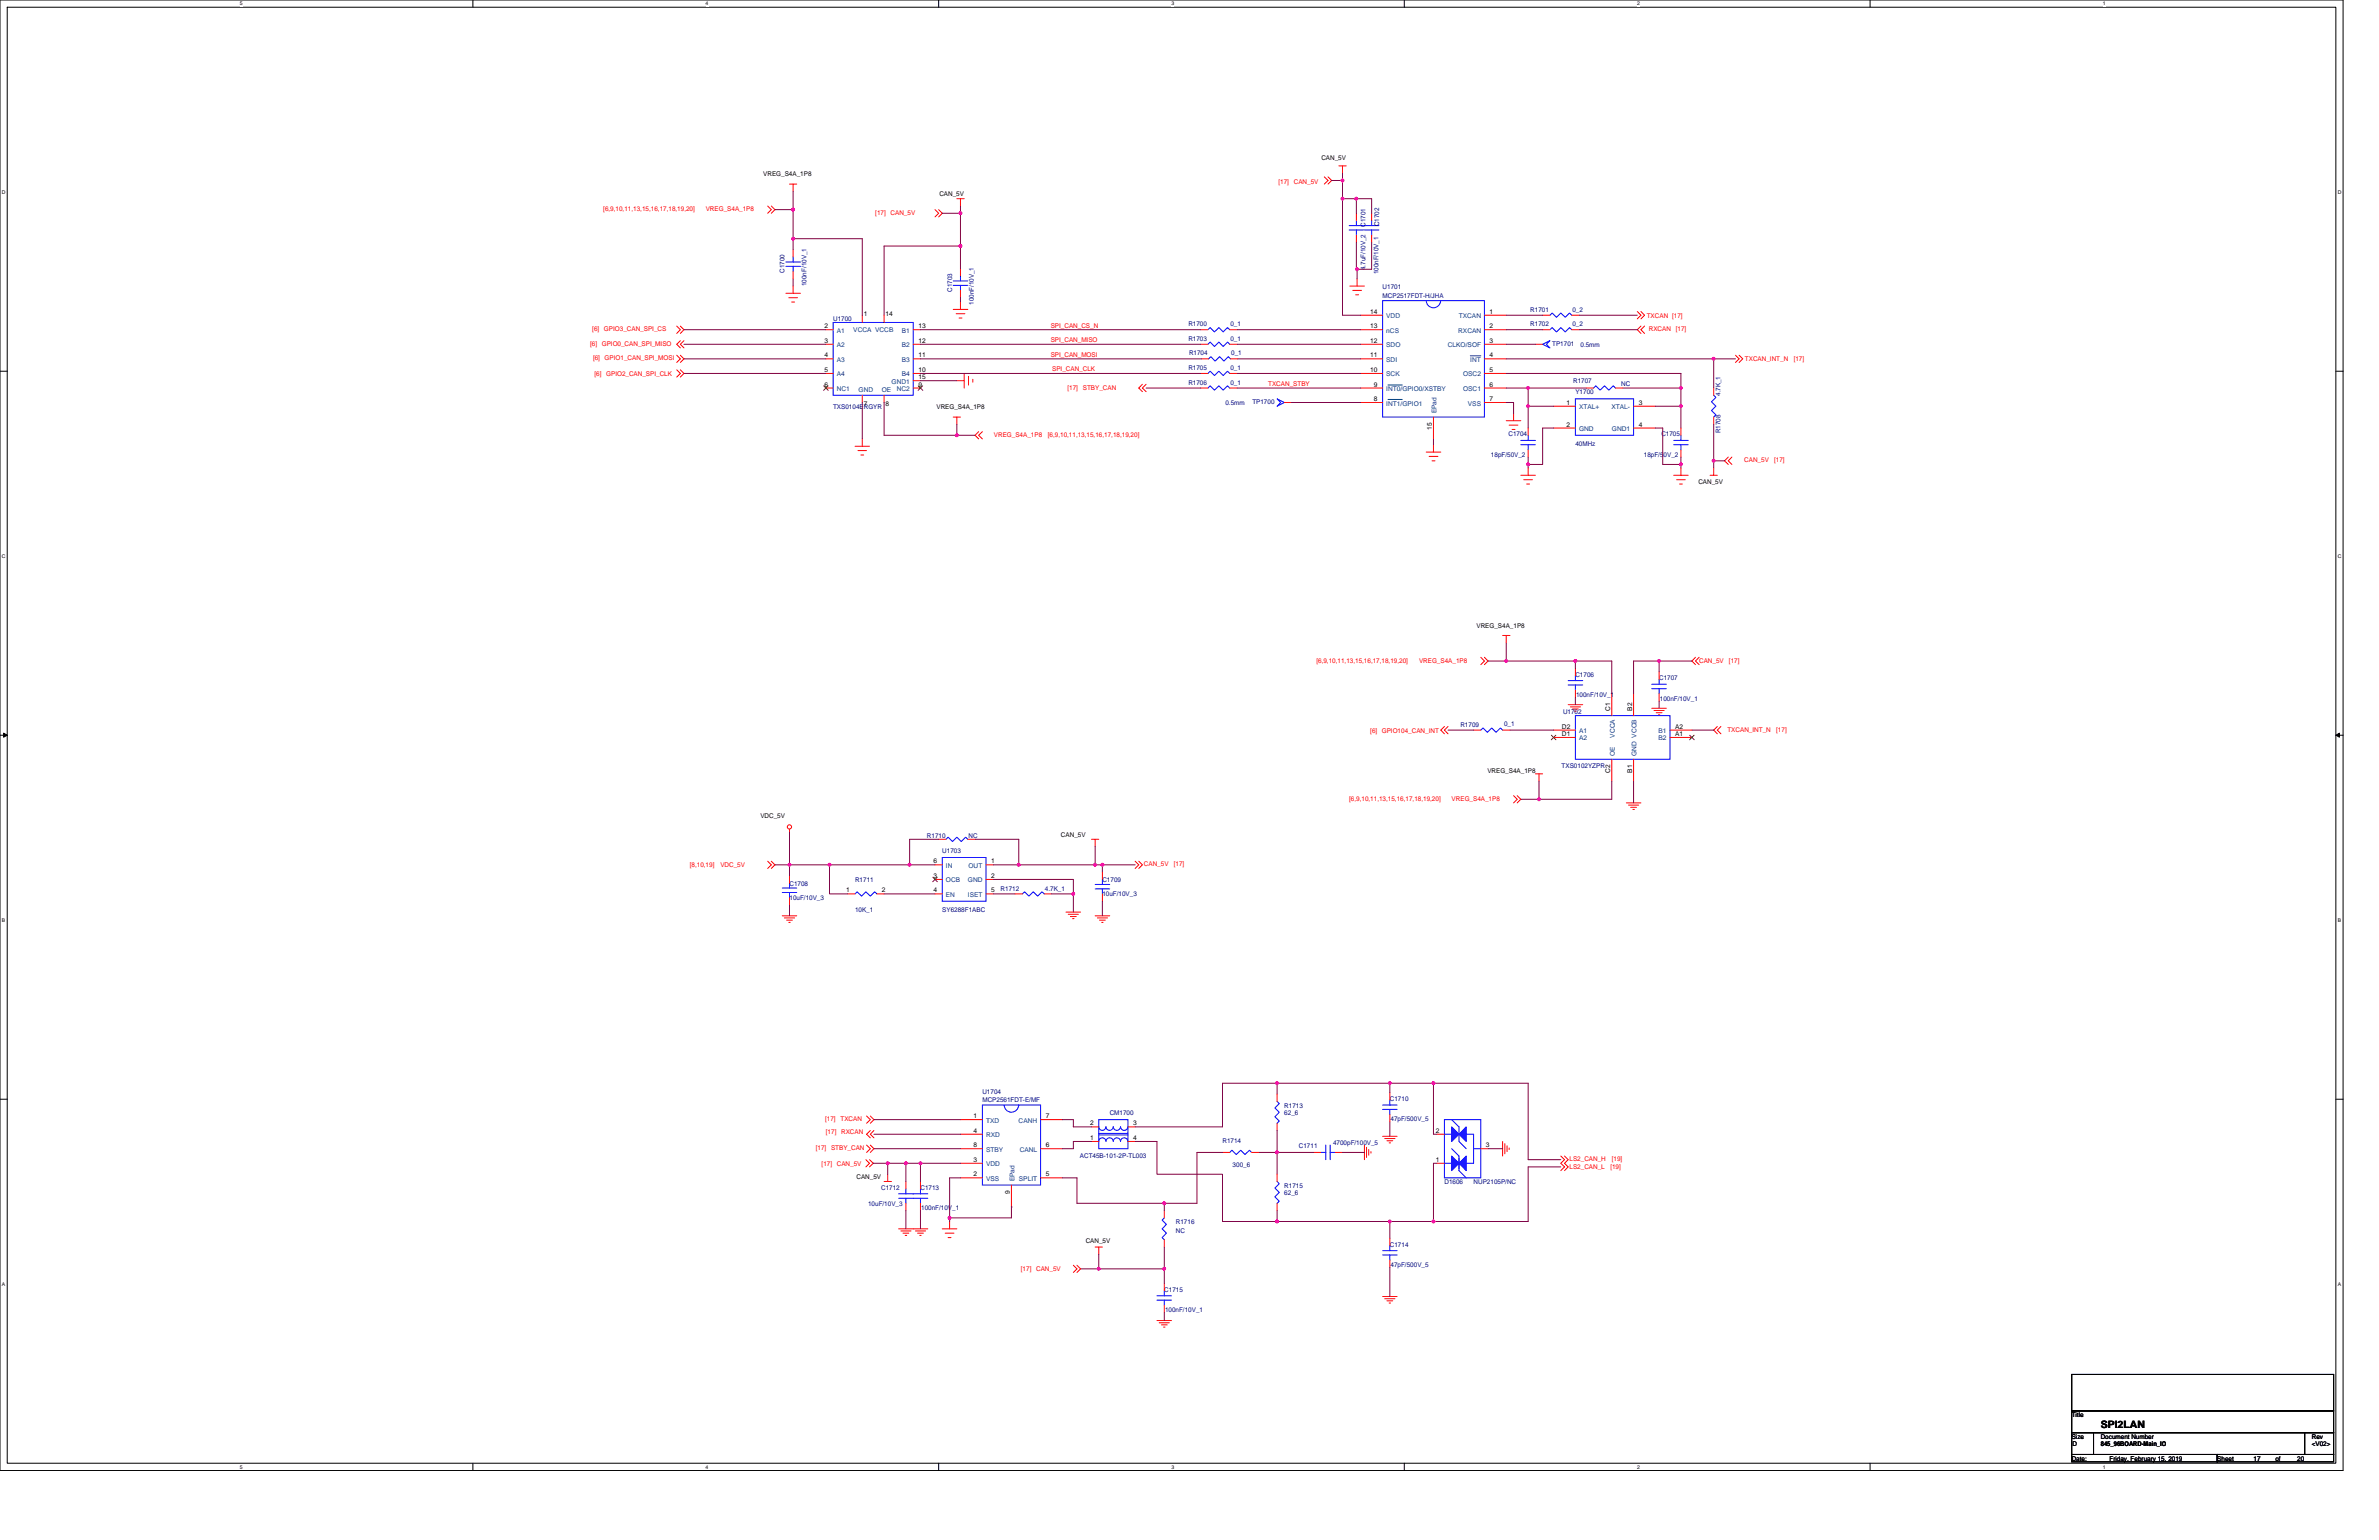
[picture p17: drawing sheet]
<svg xmlns="http://www.w3.org/2000/svg" width="432mm" height="279mm" viewBox="0 0 432 279" stroke-linecap="round" stroke-linejoin="round" font-family="sans-serif">
<defs><g id="words">
<text font-size="1.8" x="381.3" y="259">SPI2LAN</text>
<g font-size="1.2">
<text x="239.8" y="29.1">CAN_5V</text>
<text x="138.5" y="32">VREG_S4A_1P8</text>
<text x="170.5" y="35.6">CAN_5V</text>
<text x="149.6" y="59.5">2</text>
<text x="156.8" y="57.3">1</text>
<text x="160.7" y="57.3">14</text>
<text x="166.7" y="59.5">13</text>
<text x="248.7" y="56.9">14</text>
<text x="248.7" y="59.5">13</text>
<text x="270.4" y="56.9">1</text>
<text x="270.4" y="59.5">2</text>
<text x="149.6" y="62.2">3</text>
<text x="149.6" y="64.8">4</text>
<text x="166.7" y="62.2">12</text>
<text x="166.7" y="64.8">11</text>
<text x="248.7" y="62.2">12</text>
<text x="248.7" y="64.8">11</text>
<text x="270.4" y="64.8">4</text>
<text x="270.4" y="62.2">3</text>
<text x="149.6" y="67.5">5</text>
<text x="149.6" y="70.1">6</text>
<text x="166.7" y="68.8">15</text>
<text x="166.7" y="70.1">9</text>
<text x="166.7" y="67.5">10</text>
<text x="248.7" y="67.5">10</text>
<text x="249.4" y="70.1">9</text>
<text x="270.4" y="67.5">5</text>
<text x="270.4" y="70.1">6</text>
<text x="156.8" y="73.7">7</text>
<text x="160.7" y="73.7">8</text>
<text x="170" y="74.3">VREG_S4A_1P8</text>
<text x="249.4" y="72.7">8</text>
<text x="259.9" y="78" transform="rotate(-90 259.9 78)">15</text>
<text x="270.4" y="72.7">7</text>
<text x="284.4" y="73.4">1</text>
<text x="284.4" y="77.4">2</text>
<text x="297.4" y="73.4">3</text>
<text x="297.4" y="77.4">4</text>
<text x="308.3" y="87.9">CAN_5V</text>
<text x="268" y="113.9">VREG_S4A_1P8</text>
<text x="292.3" y="128.9" transform="rotate(-90 292.3 128.9)">C1</text>
<text x="296.2" y="128.9" transform="rotate(-90 296.2 128.9)">B2</text>
<text x="283.5" y="132.2">D2</text>
<text x="283.5" y="133.5">D1</text>
<text x="304" y="132.2">A2</text>
<text x="304" y="133.5">A1</text>
<text x="270" y="140.3">VREG_S4A_1P8</text>
<text x="292.3" y="140.2" transform="rotate(-90 292.3 140.2)">C2</text>
<text x="296.2" y="140.2" transform="rotate(-90 296.2 140.2)">B1</text>
<text x="138" y="148.5">VDC_5V</text>
<text x="192.6" y="151.8">CAN_5V</text>
<text x="153.6" y="161.9">1</text>
<text x="160.1" y="161.9">2</text>
<text x="169.4" y="161.9">4</text>
<text x="169.4" y="156.6">6</text>
<text x="169.4" y="159.3">3</text>
<text x="179.9" y="156.6">1</text>
<text x="179.9" y="159.3">2</text>
<text x="179.9" y="161.9">5</text>
<text x="176.7" y="202.9">1</text>
<text x="189.8" y="202.9">7</text>
<text x="176.7" y="205.5">4</text>
<text x="176.7" y="208.1">8</text>
<text x="189.8" y="208.1">6</text>
<text x="197.8" y="206.8">1</text>
<text x="197.8" y="204.2">2</text>
<text x="205.7" y="206.8">4</text>
<text x="205.7" y="204.2">3</text>
<text x="260.6" y="205.5">2</text>
<text x="269.7" y="208.1">3</text>
<text x="155.4" y="213.9">CAN_5V</text>
<text x="176.7" y="213.4">2</text>
<text x="176.7" y="210.8">3</text>
<text x="189.8" y="213.4">5</text>
<text x="260.6" y="210.8">1</text>
<text x="183.3" y="216.6" transform="rotate(-90 183.3 216.6)">9</text>
<text x="197.1" y="225.5">CAN_5V</text>
<text x="376" y="257.1">Title</text>
<text x="376" y="261">Size</text>
<text x="376.2" y="262.3">D</text>
<text x="381.3" y="261">Document Number</text>
<text x="381.3" y="262.3">845_96BOARD-Main_IO</text>
<text x="419.6" y="261">Rev</text>
<text x="419.6" y="262.3">&lt;V02&gt;</text>
<text x="376" y="265">Date:</text>
<text x="382.9" y="265">Friday, February 15, 2019</text>
<text x="402.4" y="265">Sheet</text>
<text x="409" y="265">17</text>
<text x="413" y="265">of</text>
<text x="417" y="265">20</text>
</g>
<g font-size="1.2" fill="#f00">
<text x="232.1" y="33.3">[17]</text>
<text x="234.8" y="33.3">CAN_5V</text>
<text x="109.5" y="38.3">[6,9,10,11,13,15,16,17,18,19,20]</text>
<text x="128.1" y="38.3">VREG_S4A_1P8</text>
<text x="158.9" y="39">[17]</text>
<text x="161.6" y="39">CAN_5V</text>
<text x="190.7" y="59.5">SPI_CAN_CS_N</text>
<text x="298.9" y="57.6">TXCAN [17]</text>
<text x="107.1" y="62.8">[6]</text>
<text x="107.5" y="60.1">[6]</text>
<text x="107.6" y="65.4">[6]</text>
<text x="109.2" y="62.8">GPIO0_CAN_SPI_MISO</text>
<text x="109.6" y="60.1">GPIO3_CAN_SPI_CS</text>
<text x="109.7" y="65.4">GPIO1_CAN_SPI_MOSI</text>
<text x="190.7" y="62.1">SPI_CAN_MISO</text>
<text x="190.7" y="64.7">SPI_CAN_MOSI</text>
<text x="299.3" y="60.1">RXCAN</text>
<text x="304.2" y="60.1">[17]</text>
<text x="316.7" y="65.6">TXCAN_INT_N</text>
<text x="325.6" y="65.6">[17]</text>
<text x="107.9" y="68.2">[6]</text>
<text x="110" y="68.2">GPIO2_CAN_SPI_CLK</text>
<text x="191" y="67.4">SPI_CAN_CLK</text>
<text x="193.8" y="70.8">[17]</text>
<text x="196.5" y="70.8">STBY_CAN</text>
<text x="230.2" y="70">TXCAN_STBY</text>
<text x="180.4" y="79.3">VREG_S4A_1P8</text>
<text x="190.2" y="79.3">[6,9,10,11,13,15,16,17,18,19,20]</text>
<text x="316.6" y="83.8">CAN_5V</text>
<text x="322" y="83.8">[17]</text>
<text x="238.9" y="120.2">[6,9,10,11,13,15,16,17,18,19,20]</text>
<text x="257.6" y="120.2">VREG_S4A_1P8</text>
<text x="308.4" y="120.2">CAN_5V</text>
<text x="313.8" y="120.2">[17]</text>
<text x="248.7" y="133">[6] GPIO104_CAN_INT</text>
<text x="313.5" y="132.8">TXCAN_INT_N</text>
<text x="322.4" y="132.8">[17]</text>
<text x="244.9" y="145.3">[6,9,10,11,13,15,16,17,18,19,20]</text>
<text x="263.5" y="145.3">VREG_S4A_1P8</text>
<text x="125.2" y="157.4">[8,10,19]</text>
<text x="130.7" y="157.4">VDC_5V</text>
<text x="207.6" y="157.2">CAN_5V</text>
<text x="213" y="157.2">[17]</text>
<text x="149.8" y="203.4">[17]</text>
<text x="152.5" y="203.4">TXCAN</text>
<text x="148.1" y="208.7">[17]</text>
<text x="149.9" y="205.8">[17]</text>
<text x="150.8" y="208.7">STBY_CAN</text>
<text x="152.7" y="205.8">RXCAN</text>
<text x="149.1" y="211.5">[17]</text>
<text x="151.9" y="211.5">CAN_5V</text>
<text x="284.9" y="210.7">LS2_CAN_H</text>
<text x="284.9" y="212">LS2_CAN_L</text>
<text x="292.3" y="212">[19]</text>
<text x="292.5" y="210.7">[19]</text>
<text x="185.3" y="230.5">[17]</text>
<text x="188.1" y="230.5">CAN_5V</text>
</g>
<g font-size="1.2" fill="#000080">
<text x="247.8" y="41.2" transform="rotate(-90 247.8 41.2)">C1701</text>
<text x="250.3" y="41.1" transform="rotate(-90 250.3 41.1)">C1702</text>
<text x="142.4" y="49.5" transform="rotate(-90 142.4 49.5)">C1700</text>
<text x="146.4" y="51.9" transform="rotate(-90 146.4 51.9)">100nF/10V_1</text>
<text x="172.8" y="53" transform="rotate(-90 172.8 53)">C1703</text>
<text x="247.8" y="49" transform="rotate(-90 247.8 49)">4.7uF/10V_2</text>
<text x="250.2" y="49.8" transform="rotate(-90 250.2 49.8)">100nF/10V_1</text>
<text x="251" y="52.5">U1701</text>
<text x="151.2" y="58.3">U1700</text>
<text x="176.8" y="55.3" transform="rotate(-90 176.8 55.3)">100nF/10V_1</text>
<text x="215.7" y="59.2">R1700</text>
<text x="223.3" y="59.2">0_1</text>
<text x="251" y="54.1">MCP2517FDT-H/JHA</text>
<text x="277.7" y="56.6">R1701</text>
<text x="277.7" y="59.2">R1702</text>
<text x="285.4" y="56.6">0_2</text>
<text x="285.4" y="59.2">0_2</text>
<text x="215.7" y="61.8">R1703</text>
<text x="215.8" y="64.5">R1704</text>
<text x="223.3" y="61.8">0_1</text>
<text x="223.5" y="64.5">0_1</text>
<text x="281.7" y="62.8">TP1701</text>
<text x="286.9" y="62.9">0.5mm</text>
<text x="215.7" y="69.8">R1706</text>
<text x="215.7" y="67.1">R1705</text>
<text x="223.3" y="69.8">0_1</text>
<text x="223.3" y="67.1">0_1</text>
<text x="285.5" y="69.5">R1707</text>
<text x="285.9" y="71.5">Y1700</text>
<text x="294.3" y="70">NC</text>
<text x="312.3" y="71.8" transform="rotate(-90 312.3 71.8)">4.7K_1</text>
<text x="151.2" y="74.1">TXS0104ERGYR</text>
<text x="222.4" y="73.5">0.5mm</text>
<text x="227.3" y="73.3">TP1700</text>
<text x="270.6" y="82.8">18pF/50V_2</text>
<text x="273.8" y="79.1">C1704</text>
<text x="285.9" y="80.9">40MHz</text>
<text x="298.4" y="82.8">18pF/50V_2</text>
<text x="301.5" y="79.1">C1705</text>
<text x="312.3" y="78.6" transform="rotate(-90 312.3 78.6)">R1708</text>
<text x="285.9" y="122.7">C1706</text>
<text x="301.1" y="123.4">C1707</text>
<text x="265.1" y="132">R1709</text>
<text x="273" y="131.7">0_1</text>
<text x="283.7" y="129.5">U1702</text>
<text x="286.1" y="126.4">100nF/10V_1</text>
<text x="301.3" y="127.1">100nF/10V_1</text>
<text x="283.4" y="139.4">TXS0102YZPR</text>
<text x="168.3" y="152.1">R1710</text>
<text x="171" y="154.7">U1703</text>
<text x="175.8" y="152.1">NC</text>
<text x="143.3" y="160.7">C1708</text>
<text x="155.2" y="160">R1711</text>
<text x="181.6" y="161.6">R1712</text>
<text x="189.7" y="161.6">4.7K_1</text>
<text x="200.1" y="160">C1709</text>
<text x="143.3" y="163.3">10uF/10V_3</text>
<text x="155.2" y="165.4">10K_1</text>
<text x="171" y="165.4">SY6288F1ABC</text>
<text x="200.1" y="162.6">10uF/10V_3</text>
<text x="178.3" y="198.4">U1704</text>
<text x="178.3" y="200">MCP2561FDT-E/MF</text>
<text x="201.4" y="202.2">CM1700</text>
<text x="233.1" y="200.9">R1713</text>
<text x="233.1" y="202.2">62_6</text>
<text x="252.3" y="199.7">C1710</text>
<text x="252.4" y="203.4">47pF/500V_5</text>
<text x="221.9" y="207.4">R1714</text>
<text x="235.8" y="208.3">C1711</text>
<text x="242" y="207.8">4700pF/100V_5</text>
<text x="159.9" y="216">C1712</text>
<text x="167.1" y="215.9">C1713</text>
<text x="196" y="210.2">ACT45B-101-2P-TL003</text>
<text x="223.7" y="211.8">300_6</text>
<text x="233.1" y="215.5">R1715</text>
<text x="262.2" y="214.8">D1606</text>
<text x="267.5" y="214.8">NUP2105P/NC</text>
<text x="157.6" y="218.9">10uF/10V_3</text>
<text x="167.2" y="219.6">100nF/10V_1</text>
<text x="233.1" y="216.8">62_6</text>
<text x="213.4" y="222.1">R1716</text>
<text x="213.4" y="223.6">NC</text>
<text x="252.3" y="226.2">C1714</text>
<text x="252.4" y="229.8">47pF/500V_5</text>
<text x="211.3" y="234.3">C1715</text>
<text x="211.5" y="238">100nF/10V_1</text>
</g>
<g font-size="1.2" fill="#004080">
<text x="251.6" y="57.7">VDD</text>
<text x="264.8" y="57.7">TXCAN</text>
<text x="151.9" y="60.4">A1</text>
<text x="151.9" y="63">A2</text>
<text x="151.9" y="65.7">A3</text>
<text x="154.9" y="60.3">VCCA VCCB</text>
<text x="163.7" y="63">B2</text>
<text x="163.7" y="65.7">B3</text>
<text x="163.7" y="60.4">B1</text>
<text x="251.6" y="60.4">nCS</text>
<text x="251.6" y="63">SDO</text>
<text x="251.6" y="65.7">SDI</text>
<text x="262.8" y="63">CLKO/SOF</text>
<text x="264.7" y="60.4">RXCAN</text>
<text x="266.9" y="65.7">INT</text>
<text x="151.9" y="68.3">A4</text>
<text x="151.9" y="71">NC1</text>
<text x="155.9" y="71.1">GND</text>
<text x="160" y="71.1">OE</text>
<text x="161.8" y="69.6">GND1</text>
<text x="162.8" y="71">NC2</text>
<text x="163.7" y="68.3">B4</text>
<text x="251.6" y="68.3">SCK</text>
<text x="251.6" y="71">INT0/GPIO0/XSTBY</text>
<text x="265.6" y="68.3">OSC2</text>
<text x="265.6" y="71">OSC1</text>
<text x="251.6" y="73.6">INT1/GPIO1</text>
<text x="260.7" y="75" transform="rotate(-90 260.7 75)">EPad</text>
<text x="266.4" y="73.6">VSS</text>
<text x="286.6" y="74.3">XTAL+</text>
<text x="292.5" y="74.3">XTAL-</text>
<text x="286.6" y="78.2">GND</text>
<text x="292.6" y="78.2">GND1</text>
<text x="286.6" y="133">A1</text>
<text x="286.6" y="134.3">A2</text>
<text x="293.1" y="137.1" transform="rotate(-90 293.1 137.1)">OE</text>
<text x="293.1" y="133.8" transform="rotate(-90 293.1 133.8)">VCCA</text>
<text x="297.1" y="137.1" transform="rotate(-90 297.1 137.1)">GND VCCB</text>
<text x="301" y="133">B1</text>
<text x="301" y="134.3">B2</text>
<text x="171.7" y="157.5">IN</text>
<text x="171.7" y="160.1">OCB</text>
<text x="175.7" y="160.1">GND</text>
<text x="175.8" y="157.5">OUT</text>
<text x="171.7" y="162.7">EN</text>
<text x="175.7" y="162.7">ISET</text>
<text x="179" y="203.7">TXD</text>
<text x="184.9" y="203.7">CANH</text>
<text x="179" y="206.3">RXD</text>
<text x="179" y="209">STBY</text>
<text x="185.1" y="209">CANL</text>
<text x="179" y="214.2">VSS</text>
<text x="179" y="211.6">VDD</text>
<text x="184.1" y="214.4" transform="rotate(-90 184.1 214.4)">EPad</text>
<text x="184.9" y="214.2">SPLIT</text>
</g>
<g font-size=".9">
<text x="43.6" y="1">5</text>
<text x="128.1" y="1">4</text>
<text x="212.6" y="1">3</text>
<text x="297.1" y="1">2</text>
<text x="381.7" y="1">1</text>
<text x=".3" y="35.2">D</text>
<text x="424.3" y="35.2">D</text>
<text x=".3" y="101.2">C</text>
<text x="424.3" y="101.2">C</text>
<text x=".3" y="167.3">B</text>
<text x="424.3" y="167.3">B</text>
<text x=".3" y="233.3">A</text>
<text x="424.3" y="233.3">A</text>
<text x="43.6" y="266.4">5</text>
<text x="128.1" y="266.4">4</text>
<text x="212.6" y="266.4">3</text>
<text x="297.1" y="266.4">2</text>
<text x="381.7" y="266.4">1</text>
</g>
</g></defs>
<path d="M0 0h425.3v266.8h-425.3zM1.3 1.3h422.7v264.2h-422.7z" fill="none" stroke="#000" stroke-width=".18"/>
<g fill="#fff">
<path d="M43.6 .1h.5v1.1h-.5z"/>
<path d="M43.6 265.6h.5v1.1h-.5z"/>
</g>
<path d="M85.8 0v1.3M85.8 265.5v1.3" fill="none" stroke="#000" stroke-width=".18"/>
<g fill="#fff">
<path d="M128.1 .1h.5v1.1h-.5z"/>
<path d="M128.1 265.6h.5v1.1h-.5z"/>
</g>
<path d="M170.4 0v1.3M170.4 265.5v1.3" fill="none" stroke="#000" stroke-width=".18"/>
<g fill="#fff">
<path d="M212.6 .1h.5v1.1h-.5z"/>
<path d="M212.6 265.6h.5v1.1h-.5z"/>
</g>
<path d="M254.9 0v1.3M254.9 265.5v1.3" fill="none" stroke="#000" stroke-width=".18"/>
<g fill="#fff">
<path d="M297.1 .1h.5v1.1h-.5z"/>
<path d="M297.1 265.6h.5v1.1h-.5z"/>
</g>
<path d="M339.4 0v1.3M339.4 265.5v1.3" fill="none" stroke="#000" stroke-width=".18"/>
<g fill="#fff">
<path d="M381.7 .1h.5v1.1h-.5z"/>
<path d="M381.7 265.6h.5v1.1h-.5z"/>
<path d="M.3 34.3h.7v1.1h-.7z"/>
<path d="M424.3 34.3h.7v1.1h-.7z"/>
<path d="M.3 100.4h.7v1h-.7z"/>
<path d="M424.3 100.4h.7v1h-.7z"/>
</g>
<path d="M0 67.4h1.3M424 67.4h1.3" fill="none" stroke="#000" stroke-width=".18"/>
<g fill="#fff">
<path d="M.3 166.4h.7v1.1h-.7z"/>
<path d="M424.3 166.4h.6v1.1h-.6z"/>
</g>
<path d="M0 133.4h1.3M424 133.4h1.3" fill="none" stroke="#000" stroke-width=".18"/>
<path d="M.7 133l.6 .4-.6 .4zM424 133.4l.6-.4v.8z" fill="#000" stroke="#000" stroke-width=".18"/>
<g fill="#fff">
<path d="M.3 232.5h.7v1h-.7z"/>
<path d="M424.3 232.5h.6v1h-.6z"/>
</g>
<path d="M0 199.4h1.3M424 199.4h1.3M376 249.4h47.6v6.6h-47.6zM376 256h47.6v3.9h-47.6zM376 259.9h4v4h-4zM380 259.9h38.3v4h-38.3zM418.3 259.9h5.3v4h-5.3zM376 263.9h26.4v1.3h-26.4zM402.4 263.9h21.2v1.3h-21.2z" fill="none" stroke="#000" stroke-width=".18"/>
<g fill="none" stroke="#f00" stroke-width=".18">
<path d="M139.3 37.4l.7 .6-.7 .7M140 37.4l.7 .6-.7 .7M143.3 33.4h1.3M144 33.4v1.3M169.7 38l.7 .7-.7 .6M170.4 38l.6 .7-.6 .6M173.7 36h1.3M174.3 36v1.4M240.4 32.1l.6 .6-.6 .7M241 32.1l.7 .6-.7 .7M243 30.1h1.3M243.7 30.1v1.3"/>
<path d="M246.2 38.7v1.3M249 38.7v1.3M122.8 59.2l.7 .6-.7 .7M123.5 59.2l.6 .6-.6 .7M142.6 53.2h2.7M143.2 54h1.6M143.7 54.8h.5M144 51.9v1.3M144 45.3v1.3M144 49.3v1.3M149.9 59.8h1.3M156.5 57.2v1.3"/>
<path d="M160.5 57.2v1.3M165.8 59.8h1.3M173 56.1h2.7M173.5 56.9h1.6M174.1 57.7h.5M174.3 54.8v1.3M174.3 48.7v1.4M174.3 52.7v1.3M217.9 59.8h1.3M223.2 59.8h1.3M245 51.9h2.6M245.5 52.7h1.6"/>
<path d="M246.1 53.5h.5M246.2 42.7v1.3M246.3 50.6v1.3M247 57.2h4M247 59.8h4M249 42.7v1.3M269.4 57.2h4M269.4 59.8h4M280 57.2h1.3M280 59.8h1.3M285.3 57.2h1.3M285.3 59.8h1.3"/>
<path d="M297.2 56.5l.6 .7-.6 .6M297.8 56.5l.7 .7-.7 .6M297.8 59.2l-.6 .6 .6 .7M298.5 59.2l-.7 .6 .7 .7M122.8 67.1l.7 .7-.7 .6M122.8 64.5l.7 .6-.7 .7M123.5 61.8l-.7 .7 .7 .6M123.5 67.1l.6 .7-.6 .6M123.5 64.5l.6 .6-.6 .7M124.1 61.8l-.6 .7 .6 .6M149.9 62.5h1.3M149.9 65.1h1.3"/>
<path d="M149.9 67.8h1.3M149.9 70.4h1.3M156.5 79.6v1.4M156.5 71.7v1.3M160.5 71.7v1.3M165.8 62.5h1.3M165.8 65.1h1.3M165.8 67.8h1.3M165.8 70.4h1.3M165.8 69.1h1.3M173 75.7h1.3M173.7 69.1h1.3"/>
<path d="M173.7 75.7v1.3M175 67.8v2.6M175.8 68.3v1.6M176.6 68.8v.5M177.6 78.3l-.6 .7 .6 .6M178.3 78.3l-.7 .7 .7 .6M207.3 69.7l-.6 .7 .6 .7M208 69.7l-.7 .7 .7 .7M217.9 62.5h1.3M217.9 70.4h1.3M217.9 67.8h1.3M218.1 65.1h1.3"/>
<path d="M223.2 62.5h1.3M223.2 70.4h1.3M223.2 67.8h1.3M223.3 65.1h1.4M233.1 73h1.3M247 62.5h4M247 65.1h4M247 67.8h4M247 70.4h4M247 73h4M260.2 75.7v3.9M269.4 62.5h4"/>
<path d="M269.4 65.1h4M269.4 67.8h4M269.4 70.4h4M269.4 73h4M273.4 76.3h2.6M273.9 77.1h1.6M274.4 77.9h.6M274.7 75v1.3M277.4 77.7v1.3M278.7 62.5h1.3M282 73.7h3.9M282 77.7h3.9"/>
<path d="M287.9 70.4h1.3M293.2 70.4h1.3M296.5 73.7h4M296.5 77.7h4M305.1 77.7v1.3M311 75.7v1.3M311 70.4v1.3M315 64.5l.7 .6-.7 .7M315.7 64.5l.6 .6-.6 .7M155.2 81h2.6M155.7 81.7h1.6M156.3 82.5h.5"/>
<path d="M258.9 82h2.6M259.4 82.8h1.6M259.9 83.6h.6M260.2 80.7v1.3M276 86.2h2.7M276.6 87h1.6M277.1 87.8h.5M277.4 81.6v1.3M277.4 84.9v1.3M303.8 86.2h2.6M304.3 87h1.6M304.8 87.8h.6"/>
<path d="M305.1 81.6v1.3M305.1 84.9v1.3M310.4 86.2h1.3M311 84.9v1.3M313.7 82.9l-.7 .7 .7 .7M314.3 82.9l-.6 .7 .6 .7M268.8 119.3l.6 .6-.6 .7M269.4 119.3l.7 .6-.7 .7M272.7 115.3h1.4M273.4 115.3v1.3M307.7 119.3l-.6 .6 .6 .7M308.4 119.3l-.7 .6 .7 .7"/>
<path d="M262.2 131.8l-.7 .7 .7 .6M262.8 131.8l-.6 .7 .6 .6M267.5 132.5h1.3M272.7 132.5h1.4M282 132.5h3.9M282 133.8h3.9M284.6 127.8h2.7M285 128.2h1.9M285.4 128.6h1.1M285.8 129h.3M285.9 121.2v1.4M285.9 125.2v1.3"/>
<path d="M292.5 125.9v3.9M292.5 137.8v3.9M296.5 137.8v3.9M296.5 125.9v3.9M299.8 128.5h2.7M300.2 128.9h1.8M300.6 129.3h1.1M301 129.7h.3M301.1 121.9v1.3M301.1 125.9v1.3M303.1 132.5h4M303.1 133.8h4"/>
<path d="M311.7 131.8l-.7 .7 .7 .6M312.4 131.8l-.7 .7 .7 .6M139.3 156.3l.7 .6-.7 .7M140 156.3l.7 .6-.7 .7M143.3 158.9v1.3M143.3 150.4v.6M169.7 156.9h1.3M169.7 159.6h1.3M170.4 152.3h1.3M175.7 152.3h1.3M179 156.9h1.3M179 159.6h1.3"/>
<path d="M198.1 152.3h1.3M198.8 152.3v1.3M200.1 158.2v1.4M206 156.3l.7 .6-.7 .7M206.7 156.3l.6 .6-.6 .7M274.7 144.4l.7 .6-.7 .7M275.4 144.4l.6 .6-.6 .7M278.7 140.4h1.3M279.3 140.4v1.3M295.2 145.7h2.6M295.6 146.1h1.8M296 146.5h1"/>
<path d="M296.4 146.9h.3M142 166.2h2.6M142.4 166.5h1.8M142.8 166.9h1M143.2 167.3h.2M143.3 162.9v1.3M153.9 162.2h1.3M159.2 162.2h1.3M169.7 162.2h1.3M179 162.2h1.3M184.2 162.2h1.4M189.5 162.2h1.3"/>
<path d="M193.5 165.5h2.6M193.9 165.9h1.8M194.3 166.3h1M194.7 166.7h.2M198.8 166.2h2.6M199.2 166.5h1.8M199.6 166.9h1M200 167.3h.2M200.1 162.2v1.3M231.8 198.5v1.3M252.3 198.2v1.4M157.2 210.4l.6 .7-.6 .6"/>
<path d="M157.3 202.5l.7 .6-.7 .7M157.3 207.8l.7 .6-.7 .7M157.8 210.4l.7 .7-.7 .6M158 205.1l-.7 .7 .7 .6M158 202.5l.6 .6-.6 .7M158 207.8l.6 .6-.6 .7M158.6 205.1l-.6 .7 .6 .6M160.5 214.4h1.3M161.1 213v1.4M164.4 214.4v1.3M164.4 218.3v1.3M167.1 214.4v1.3"/>
<path d="M167.1 218.3v1.3M174.3 203.1h4M174.3 213.7h4M174.3 211.1h4M174.3 205.8h4M174.3 208.4h4M183.6 215v4M188.9 203.1h3.9M188.9 208.4h3.9M188.9 213.7h3.9M198.1 207.1h1.3M198.1 204.4h1.3"/>
<path d="M204.7 207.1h1.3M204.7 204.4h1.3M211.3 219.6v1.4M221.9 209.1h1.3M227.2 209.1h1.3M231.8 213v1.4M231.8 218.3v1.3M231.8 203.8v1.3M238.4 209.1h1.3M242.4 209.1h1.3M247.6 207.8v2.6M248 208.2v1.8"/>
<path d="M248.4 208.6v1M248.8 208.9v.3M251 206.2h2.6M251.3 206.6h1.9M251.7 207h1.1M252.1 207.3h.3M252.3 202.2v1.3M260.9 211.1h1.3M260.9 205.8h1.3M268.8 208.4h1.3M272.7 207.1v2.6M273.1 207.5v1.8"/>
<path d="M273.5 207.9v1M273.9 208.3v.3M283.3 209.7l.7 .7-.7 .7 .7 .6-.7 .7M284 209.7l.6 .7-.6 .7 .6 .6-.6 .7M163.1 222.9h5.3M163.5 223.3h1.9M163.9 223.7h1.1M164.3 224.1h.3M166.2 223.3h1.8M166.5 223.7h1.1M166.9 224.1h.3M171 222.9h2.7"/>
<path d="M171.6 223.7h1.5M172.1 224.5h.5M172.4 221.6v1.3M194.8 229.6l.7 .6-.7 .7M195.5 229.6l.6 .6-.6 .7M198.8 226.3h1.3M199.4 226.3v1.3M210 239.6h2.6M210.4 240h1.8M211.3 224.9v1.4M211.3 232.9v1.3M211.3 236.8v1.3"/>
<path d="M251 235.2h2.6M251.3 235.6h1.9M251.7 236h1.1M252.1 236.4h.3M252.3 224.7v1.3M252.3 228.6v1.3M210.8 240.4h1.1M211.2 240.8h.3"/>
<circle cx="143.3" cy="150" r=".39"/>
</g>
<g fill="none" stroke="#00f" stroke-width=".18">
<path d="M142.6 47.5h2.7M142.6 48.3h2.7M144 46.6v.9M144 48.3v1M151.2 58.5h14.6v13.2h-14.6zM173 51h2.7M173 51.8h2.7M174.3 50.1v.9M174.3 51.8v.9M219.2 59.8l.4-.4 .8 .8 .8-.8 .8 .8 .8-.8 .4 .4M244.9 41.7h2.6M244.9 40.9h2.6"/>
<path d="M246.2 41.7v1M246.2 40v.9M247.7 41.7h2.6M247.7 40.9h2.6M249 41.7v1M249 40v.9M251 54.5h18.4v21.2h-18.4zM258.9 54.5a1.31 1.31 0 0 0 1.3 1.3 1.31 1.31 0 0 0 1.3-1.3M281.3 57.2l.4-.4 .8 .8 .8-.8 .8 .8 .8-.8 .4 .4M281.3 59.8l.4-.4 .8 .8 .8-.8 .8 .8 .8-.8 .4 .4M219.2 62.5l.4-.4 .8 .8 .8-.8 .8 .8 .8-.8 .4 .4M219.2 70.4l.4-.4 .8 .8 .8-.8 .8 .8 .8-.8 .4 .4"/>
<path d="M219.2 67.8l.4-.4 .8 .7 .8-.7 .8 .7 .8-.7 .4 .4M219.4 65.1l.4-.4 .8 .8 .8-.8 .7 .8 .8-.8 .4 .4M231.8 72.4l1.3 .6-1.3 .7 .7-.7zM276 79.9h2.7M277.4 79v.9M280 62.5l1.3-.7-.6 .7 .6 .6zM285.9 72.4h10.6v6.6h-10.6zM289.2 70.4l.4-.4 .8 .8 .8-.8 .8 .8 .8-.8 .4 .4M303.8 79.9h2.6M305.1 79v.9M311 71.7l.4 .4-.8 .8 .8 .8-.8 .8 .8 .8-.4 .4M276 80.7h2.7"/>
<path d="M277.4 80.7v.9M303.8 80.7h2.6M305.1 80.7v.9M268.8 132.5l.4-.4 .8 .8 .8-.8 .7 .8 .8-.8 .4 .4M284.6 123.5h2.7M284.6 124.3h2.7M285.9 122.6v.9M285.9 124.3v.9M285.9 129.8h17.2v8h-17.2zM299.8 124.1h2.7M299.8 124.9h2.7M301.1 123.2v.9"/>
<path d="M301.1 124.9v1M171 155.6h8v7.9h-8zM171.7 152.3l.4-.4 .8 .8 .8-.8 .8 .8 .8-.8 .4 .4M200.1 159.6v.9M142 161.1h2.6M142 161.9h2.6M143.3 160.2v.9M143.3 161.9v1M155.2 162.2l.4-.4 .8 .8 .8-.8 .8 .8 .8-.8 .4 .4M185.6 162.2l.4-.4 .8 .8 .7-.8 .8 .8 .8-.8 .4 .4M198.8 160.5h2.6M198.8 161.3h2.6"/>
<path d="M200.1 161.3v.9M231.8 199.8l.4 .4-.8 .8 .8 .8-.8 .8 .8 .8-.4 .4M252.3 199.6v.9M163.1 216.6h5.3M163.1 217.4h5.3M164.4 215.7v.9M164.4 217.4v.9M167.1 215.7v.9M167.1 217.4v.9M178.3 200.5h10.6v14.5h-10.6zM182.3 200.5a1.31 1.31 0 0 0 1.3 1.3 1.31 1.31 0 0 0 1.3-1.3M199.4 207.1a.66 .66 0 0 1 .7-.7 .66 .66 0 0 1 .6 .7 .67 .67 0 0 1 .7-.7 .67 .67 0 0 1 .7 .7 .66 .66 0 0 1 .6-.7 .66 .66 0 0 1 .7 .7 .66 .66 0 0 1 .6-.7 .66 .66 0 0 1 .7 .7"/>
<path d="M199.4 203.1h5.3v5.3h-5.3zM199.4 205.6h5.3M199.4 205.9h5.3M204.7 204.4a.66 .66 0 0 1-.7 .7 .66 .66 0 0 1-.6-.7 .66 .66 0 0 1-.7 .7 .66 .66 0 0 1-.6-.7 .67 .67 0 0 1-.7 .7 .67 .67 0 0 1-.7-.7 .66 .66 0 0 1-.6 .7 .66 .66 0 0 1-.7-.7M223.2 209.1l.4-.4 .8 .8 .8-.8 .8 .8 .8-.8 .4 .4M231.8 214.4l.4 .4-.8 .7 .8 .8-.8 .8 .8 .8-.4 .4M239.7 209.1h.9M240.6 207.8v2.6M241.4 207.8v2.6M241.4 209.1h1M251 200.5h2.6M251 201.3h2.6"/>
<path d="M252.3 201.3v.9M262.2 211.1h1.3M262.2 205.8h1.3M262.2 203.1h6.6v10.6h-6.6zM263.5 203.1l1.3 1.3v2.7l1.3 1.3M263.5 208.4l1.3 1.3v2.7l1.3 1.3M264.8 210.1v1.9M264.8 205.8h2.7v5.3h-1.4M267.5 208.4h1.3M210 235.1h2.6M210 235.9h2.6M211.3 221l-.4 .4 .8 .7-.8 .8 .8 .8-.8 .8 .4 .4"/>
<path d="M211.3 234.2v.9M211.3 235.9v.9M251 226.9h2.6M251 227.7h2.6M252.3 226v.9M252.3 227.7v.9"/>
</g>
<path d="M149.5 70l.8 .8M150.3 70l-.8 .8M166.7 70l.8 .8M167.5 70l-.9 .8M281.6 133.4l.8 .8M282.4 133.4l-.8 .8M306.7 133.4l.8 .8M307.5 133.4l-.8 .8M169.3 159.2l.8 .8M170.1 159.2l-.8 .8" fill="none" stroke="#804000" stroke-width=".18"/>
<path d="M251.9 69.8h2.6M251.9 72.5h2.6M266.9 64.6h1.9" fill="none" stroke="#004080" stroke-width=".18"/>
<g fill="#00f" stroke="#00f" stroke-width=".18">
<path d="M266.1 209.7v2.7l-1.3-1.3z" fill-rule="evenodd"/>
<path d="M263.5 204.4l1.3 1.4-1.3 1.3z" fill-rule="evenodd"/>
<path d="M263.5 209.7l1.3 1.4-1.3 1.3z" fill-rule="evenodd"/>
<path d="M266.1 204.4v2.7l-1.3-1.3z" fill-rule="evenodd"/>
</g>
<g fill="none" stroke="#800040" stroke-width=".18">
<path d="M140.7 38h3.3M144 34.7v3.3M144 38v5.3M171 38.7h3.3M174.3 38.7v5.9M174.3 37.4v1.3M241.7 32.7h2M243.7 31.4v1.3M243.7 36v21.2h3.3M243.7 32.7v3.3M243.7 36h2.5M246.2 36h2.8v2.7"/>
<path d="M246.2 36v2.7M124.1 59.8h25.8M144 50.6v1.3M144 43.3v2M144 43.3h12.5v13.9M167.1 59.8h50.8M174.3 44.6h-13.8v12.6M174.3 44.6v4.1M174.3 54v.8M224.5 59.8h22.5M246.2 44v4.9h.1M246.3 48.9v1.7"/>
<path d="M249 44v4.9h-2.7M273.4 57.2h6.6M273.4 59.8h6.6M286.6 57.2h10.6M286.6 59.8h10.6M124.1 62.5h25.8M124.1 65.1h25.8M124.1 67.8h25.8M156.5 73v6.6M160.5 73v6h13.2M167.1 65.1h51M167.1 62.5h50.8"/>
<path d="M167.1 67.8h50.8M167.1 69.1h6.6M173.7 79h3.3M173.7 77v2M208 70.4h9.9M224.5 62.5h22.5M224.5 67.8h22.5M224.5 70.4h22.5M224.7 65.1h22.3M234.4 73h12.6M260.2 79.6v1.1M273.4 62.5h5.3"/>
<path d="M273.4 67.8h31.7v2.6M273.4 65.1h37.6M273.4 73h1.3v2M273.4 70.4h4M277.4 70.4v3.3M277.4 70.4h10.5M277.4 73.7h4.6M277.4 73.7v4M282 77.7h-2v6.6h-2.6M294.5 70.4h10.6M300.5 77.7h1.3v6.6h3.3M300.5 73.7h4.6"/>
<path d="M305.1 73.7v4M305.1 70.4v3.3M311 65.1v5.3M311 65.1h4M311 77v6.6M277.4 84.3v.6M277.4 82.9v1.4M305.1 84.3v.6M305.1 82.9v1.4M311 83.6v1.3M311 83.6h2M270.1 119.9h3.3"/>
<path d="M273.4 116.6v3.3M273.4 119.9h12.5M285.9 119.9h6.6v6M285.9 119.9v1.3M301.1 119.9h6M301.1 119.9h-4.6v6M301.1 119.9v2M262.8 132.5h4.7M274.1 132.5h7.9M285.9 126.5v1.3M301.1 127.2v1.3M307.1 132.5h3.9"/>
<path d="M140.7 156.9h2.6M143.3 156.9h7.3M143.3 156.9v2M143.3 151v5.9M150.6 156.9h14.5M150.6 156.9v5.3h3.3M165.1 156.9h4.6M170.4 152.3h-5.3v4.6M177 152.3h7.9v4.6M180.3 159.6h14.5v5.9M180.3 156.9h4.6M184.9 156.9h13.9"/>
<path d="M198.8 153.6v3.3M198.8 156.9h1.3M200.1 156.9v1.3M200.1 156.9h5.9M276 145h3.3M279.3 141.7v3.3M292.5 141.7v3.3h-13.2M296.5 141.7v4M143.3 164.2v2M160.5 162.2h9.2M180.3 162.2h3.9M190.8 162.2h4"/>
<path d="M200.1 163.5v2.7M231.8 196.5v2M231.8 196.5h-9.9v7.9h-15.9M231.8 196.5h20.5M252.3 196.5v1.7M252.3 196.5h7.9M260.2 196.5v9.3h.7M260.2 196.5h17.2v13.9h5.9M158.5 211.1h2.6M158.6 203.1h15.7M158.6 205.8h15.7M158.6 208.4h15.7"/>
<path d="M161.1 211.1v1.9M161.1 211.1h3.3M164.4 211.1h2.7M164.4 211.1v3.3M164.4 219.6v3.3M167.1 219.6v3.3M167.1 211.1h7.2M167.1 211.1v3.3M174.3 213.7h-1.9v7.3M183.7 219h-.1v2h-11.2M192.8 213.7h2.7v4.6h15.8M192.8 203.1h2v1.3h3.3"/>
<path d="M198.1 207.1h-3.3v1.3h-2M206 207.1h4v5.9h11.9v8.6h9.9M211.3 218.3v1.3M221.9 209.1h-4.6v9.2h-6M228.5 209.1h3.3M231.8 205.1v4M231.8 219.6v2M231.8 209.1h6.6M231.8 209.1v3.9M243.7 209.1h3.9M252.3 203.5v2.7M260.9 211.1h-.7v10.5"/>
<path d="M270.1 208.4h2.6M283.3 211.7h-5.9v9.9h-17.2M172.4 221v.6M196.1 230.2h3.3M199.4 227.6v2.6M199.4 230.2h11.9M211.3 238.1v1.5M211.3 230.2v2.7M211.3 226.3v3.9M231.8 221.6h20.5M252.3 229.9v5.3M252.3 221.6v3.1"/>
<path d="M252.3 221.6h7.9"/>
</g>
<g fill="#f0f" stroke="#f0f" stroke-width=".18">
<path d="M304.9 70.2h.3v.4h-.3z" fill-rule="evenodd"/>
<path d="M304.9 73.5h.3v.4h-.3z" fill-rule="evenodd"/>
<path d="M304.9 84.1h.3v.3h-.3z" fill-rule="evenodd"/>
<path d="M252.1 196.3h.3v.4h-.3z" fill-rule="evenodd"/>
<path d="M252.1 221.4h.3v.4h-.3z" fill-rule="evenodd"/>
<path d="M143.1 156.7h.4v.4h-.4z" fill-rule="evenodd"/>
<path d="M199.2 230h.4v.4h-.4z" fill-rule="evenodd"/>
<path d="M304.9 70.2h.3v.4h-.3z" fill-rule="evenodd"/>
<path d="M304.9 73.5h.3v.4h-.3z" fill-rule="evenodd"/>
<path d="M304.9 84.1h.3v.3h-.3z" fill-rule="evenodd"/>
<path d="M252.1 196.3h.3v.4h-.3z" fill-rule="evenodd"/>
<path d="M252.1 221.4h.3v.4h-.3z" fill-rule="evenodd"/>
<path d="M143.1 156.7h.4v.4h-.4z" fill-rule="evenodd"/>
<path d="M199.2 230h.4v.4h-.4z" fill-rule="evenodd"/>
<circle cx="144" cy="38" r=".25"/>
<circle cx="174.3" cy="44.6" r=".25"/>
<circle cx="144" cy="43.3" r=".25"/>
<circle cx="173.7" cy="79" r=".25"/>
<circle cx="174.3" cy="38.7" r=".25"/>
<circle cx="167.1" cy="211" r=".25"/>
<circle cx="164.4" cy="211" r=".25"/>
<circle cx="311" cy="83.6" r=".25"/>
<circle cx="285.9" cy="119.9" r=".25"/>
<circle cx="301.1" cy="119.9" r=".25"/>
<circle cx="311" cy="65.1" r=".25"/>
<circle cx="246.3" cy="48.8" r=".25"/>
<circle cx="277.3" cy="73.7" r=".25"/>
<circle cx="277.3" cy="84.2" r=".25"/>
<circle cx="277.3" cy="70.4" r=".25"/>
<circle cx="231.8" cy="209.1" r=".25"/>
<circle cx="231.8" cy="196.5" r=".25"/>
<circle cx="260.2" cy="196.5" r=".25"/>
<circle cx="243.7" cy="36" r=".25"/>
<circle cx="243.7" cy="32.7" r=".25"/>
<circle cx="231.8" cy="221.6" r=".25"/>
<circle cx="198.8" cy="156.9" r=".25"/>
<circle cx="184.9" cy="156.9" r=".25"/>
<circle cx="246.2" cy="36" r=".25"/>
<circle cx="194.8" cy="162.2" r=".25"/>
<circle cx="200.1" cy="156.9" r=".25"/>
<circle cx="165.1" cy="156.9" r=".25"/>
<circle cx="150.6" cy="156.9" r=".25"/>
<circle cx="211.3" cy="230.2" r=".25"/>
<circle cx="161.1" cy="211" r=".25"/>
<circle cx="211.3" cy="218.3" r=".25"/>
<circle cx="172.3" cy="221" r=".25"/>
<circle cx="273.4" cy="119.9" r=".25"/>
<circle cx="279.3" cy="145" r=".25"/>
<circle cx="260.2" cy="221.6" r=".25"/>
</g>
<use href="#words"/>
</svg>
